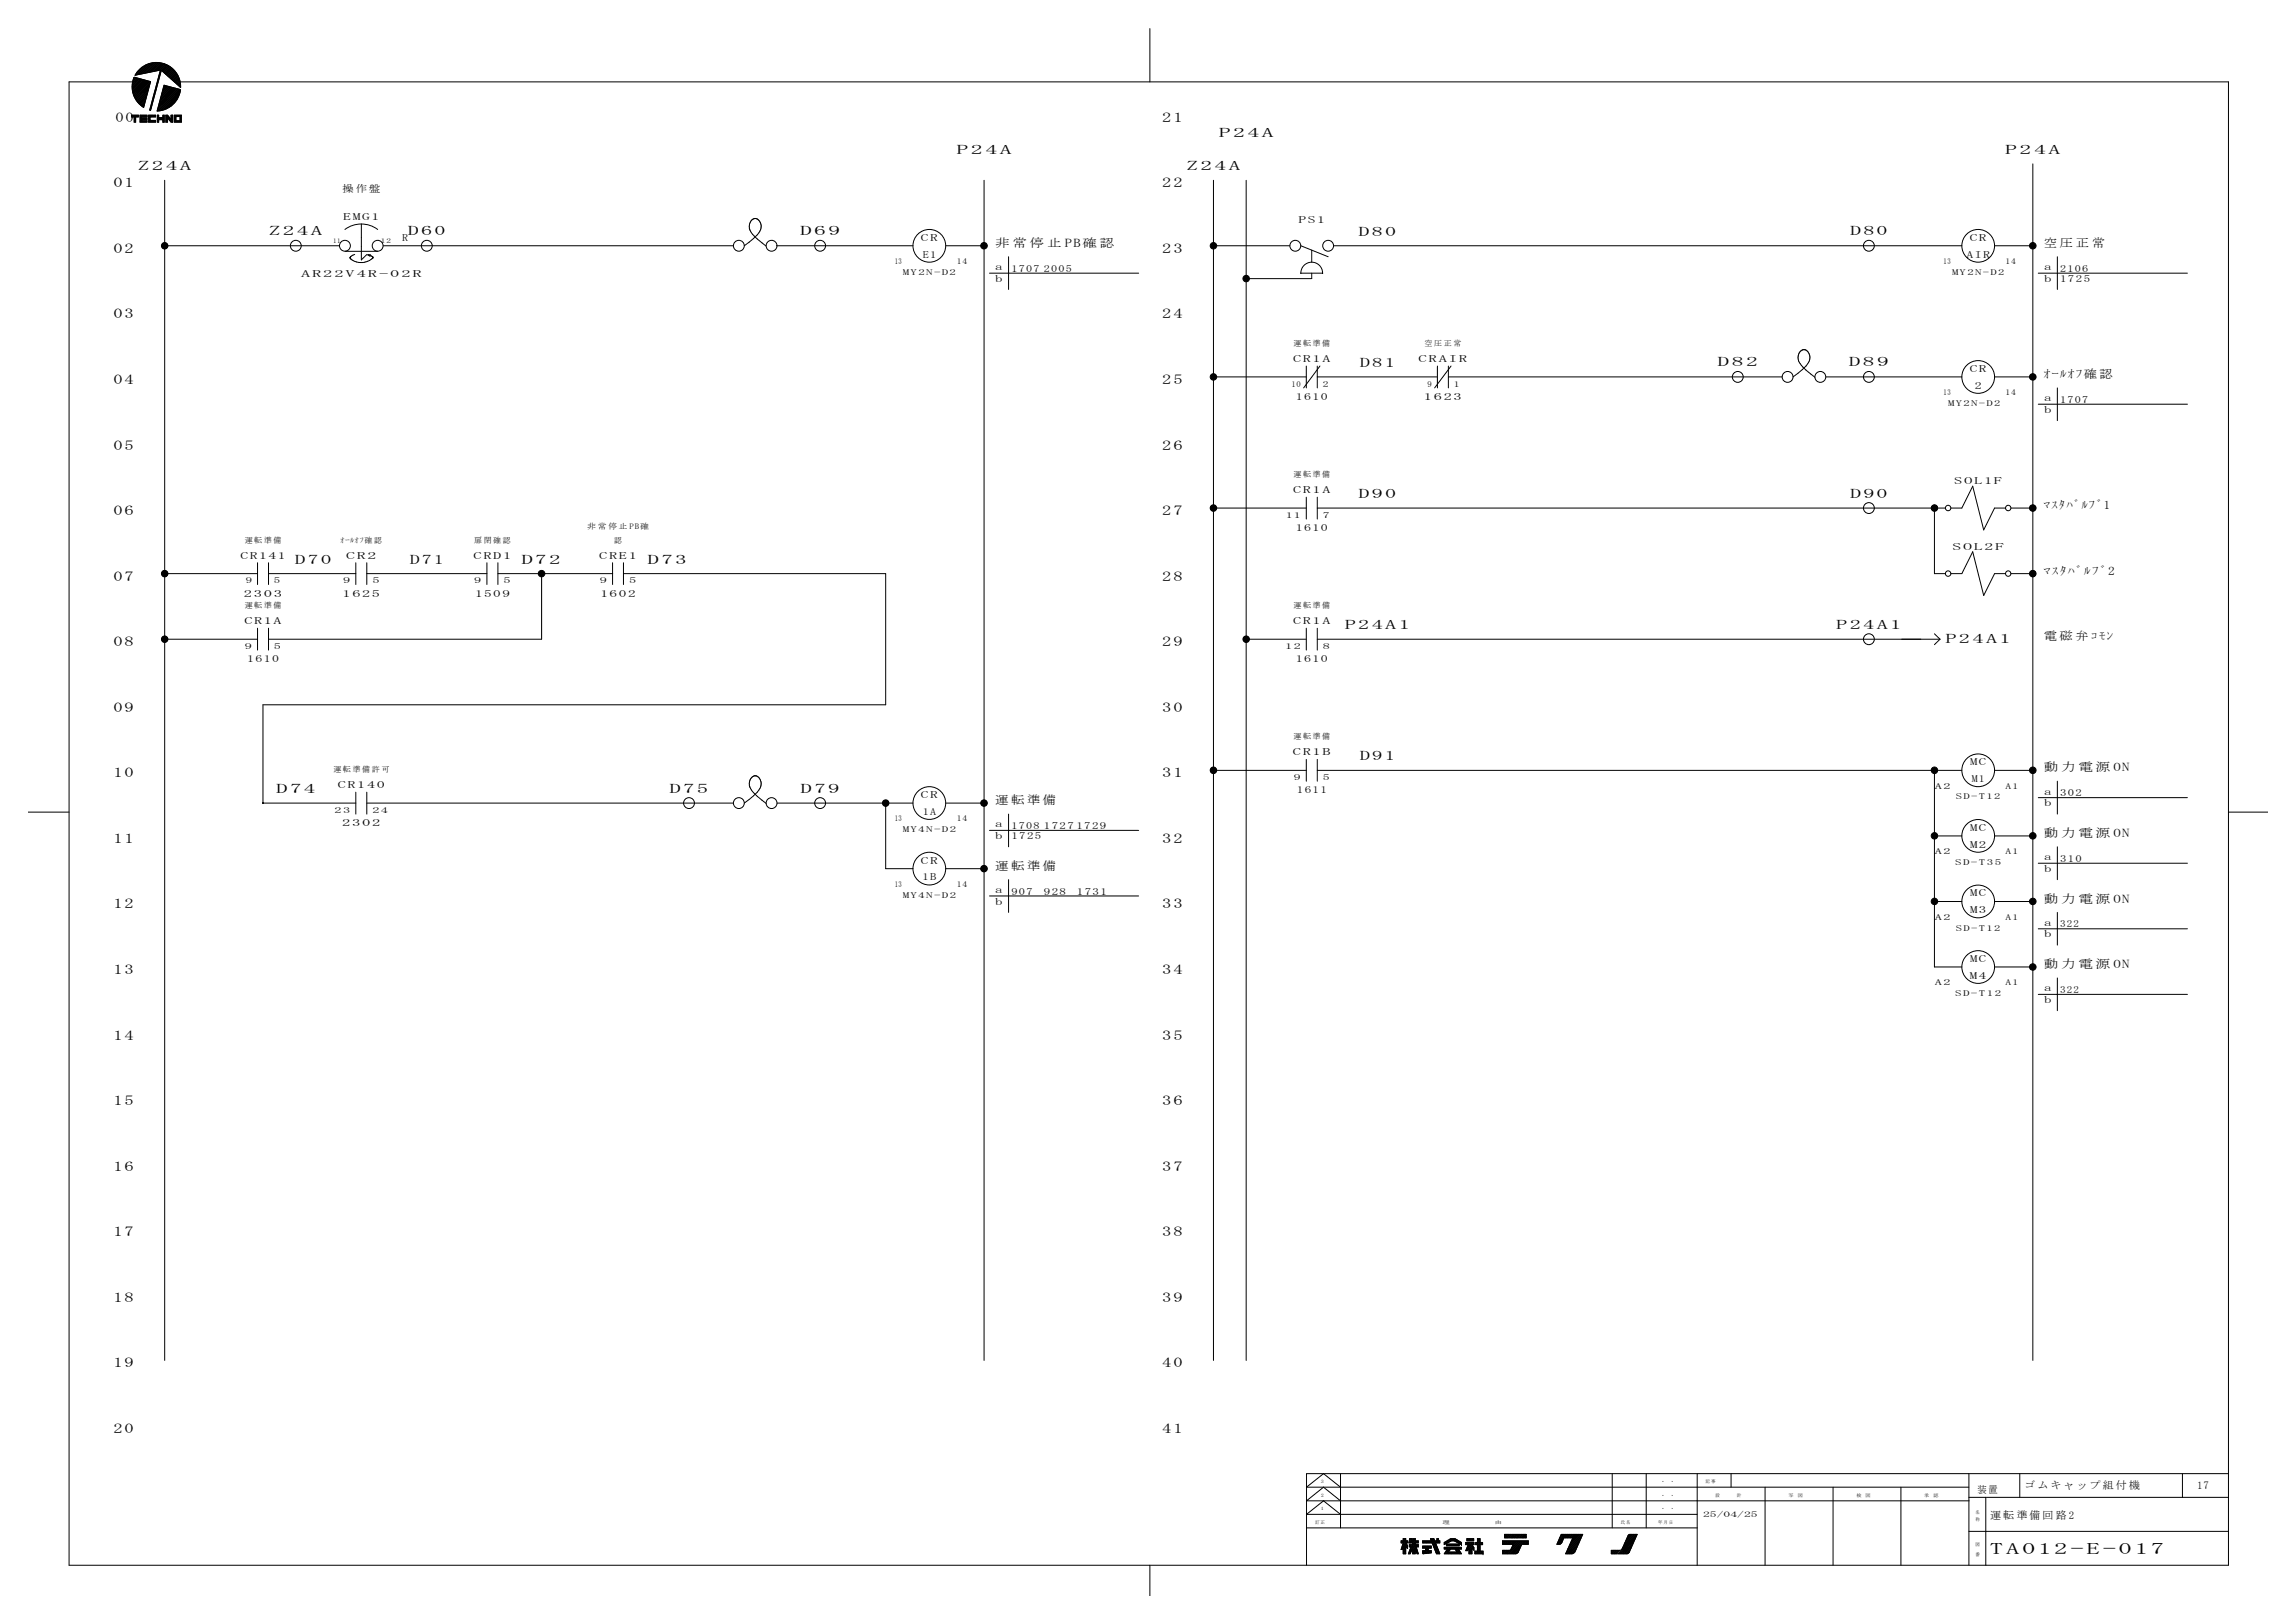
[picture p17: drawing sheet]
<svg xmlns="http://www.w3.org/2000/svg" width="420mm" height="297mm" viewBox="0 0 420 297" stroke-linecap="round" stroke-linejoin="round" font-family="sans-serif">
<defs><g id="words">
<text font-size="2.9" x="364.3" y="284.4">TA0 12 -E -0 17</text>
<g font-size="2.5">
<text x="21.2" y="22.3">00</text>
<text x="212.8" y="22.3">21</text>
<text x="20.8" y="34.3">01</text>
<text x="212.8" y="34.3">22</text>
<text x="20.8" y="46.3">02</text>
<text x="212.8" y="46.3">23</text>
<text x="20.8" y="58.3">03</text>
<text x="212.8" y="58.3">24</text>
<text x="20.8" y="70.3">04</text>
<text x="212.8" y="70.3">25</text>
<text x="20.8" y="82.3">05</text>
<text x="212.8" y="82.3">26</text>
<text x="20.8" y="94.3">06</text>
<text x="212.8" y="94.3">27</text>
<text x="20.8" y="106.3">07</text>
<text x="212.8" y="106.3">28</text>
<text x="20.8" y="118.3">08</text>
<text x="212.8" y="118.3">29</text>
<text x="20.8" y="130.3">09</text>
<text x="212.8" y="130.3">30</text>
<text x="20.8" y="142.3">10</text>
<text x="212.8" y="142.3">31</text>
<text x="20.8" y="154.3">11</text>
<text x="212.8" y="154.3">32</text>
<text x="20.8" y="166.3">12</text>
<text x="212.8" y="166.3">33</text>
<text x="20.8" y="178.3">13</text>
<text x="212.8" y="178.3">34</text>
<text x="20.8" y="190.3">14</text>
<text x="212.8" y="190.3">35</text>
<text x="20.8" y="202.3">15</text>
<text x="212.8" y="202.3">36</text>
<text x="20.8" y="214.3">16</text>
<text x="212.8" y="214.3">37</text>
<text x="20.8" y="226.3">17</text>
<text x="212.8" y="226.3">38</text>
<text x="20.8" y="238.3">18</text>
<text x="212.8" y="238.3">39</text>
<text x="20.8" y="250.3">19</text>
<text x="212.8" y="250.3">40</text>
<text x="20.8" y="262.3">20</text>
<text x="212.8" y="262.3">41</text>
</g>
<g font-size="2.4">
<text x="175.1" y="28.2">P 2 4 A</text>
<text x="223.1" y="25.1">P 2 4 A</text>
<text x="367.1" y="28.2">P 2 4 A</text>
<text x="25.2" y="31.2">Z 24 A</text>
<text x="217.2" y="31.2">Z 24 A</text>
<text x="49.2" y="43.1">Z 2 4A</text>
<text x="74.7" y="43.1">D60</text>
<text x="146.5" y="43.1">D 6 9</text>
<text x="248.7" y="43.2">D80</text>
<text x="338.7" y="43.1">D80</text>
<text x="248.9" y="67.2">D81</text>
<text x="314.5" y="67.1">D 8 2</text>
<text x="338.5" y="67.1">D 8 9</text>
<text x="248.7" y="91.1">D90</text>
<text x="338.7" y="91.1">D90</text>
<text x="54" y="103.1">D70</text>
<text x="75" y="103.1">D71</text>
<text x="95.5" y="103.1">D 7 2</text>
<text x="118.5" y="103.1">D 7 3</text>
<text x="246.2" y="115.1">P 2 4 A 1</text>
<text x="336.2" y="115.1">P 24 A 1</text>
<text x="356.2" y="117.6">P 2 4 A 1</text>
<text x="248.9" y="139.1">D91</text>
<text x="50.6" y="145.2">D 7 4</text>
<text x="122.6" y="145.1">D 7 5</text>
<text x="146.6" y="145.1">D 7 9</text>
</g>
<g font-size="2.2">
<text x="182.2" y="45.2">非 常 停 止 PB確 認</text>
<text x="374.2" y="45.2">空 圧 正 常</text>
<text x="374.2" y="69.2">ｵｰﾙｵﾌ確 認</text>
<text x="374.2" y="93.2">ﾏｽﾀﾊﾞﾙﾌﾞ1</text>
<text x="374.2" y="105.2">ﾏｽﾀﾊﾞﾙﾌﾞ2</text>
<text x="374.2" y="117.2">電 磁 弁 ｺﾓﾝ</text>
<text x="374.2" y="141.2">動 力 電 源 ON</text>
<text x="182.2" y="147.2">運 転 準 備</text>
<text x="374.2" y="153.2">動 力 電 源 ON</text>
<text x="182.2" y="159.2">運 転 準 備</text>
<text x="374.2" y="165.2">動 力 電 源 ON</text>
<text x="374.2" y="177.2">動 力 電 源 ON</text>
</g>
<g font-size="2">
<text x="370.6" y="272.5">ゴ ム キ ャ ッ プ 組 付 機</text>
<text x="402.2" y="272.5">17</text>
<text x="364.4" y="278">運 転 準 備 回 路 2</text>
</g>
<g font-size="1.8">
<text x="62.7" y="35.1">操 作 盤</text>
<text x="62.8" y="40.2">EMG1</text>
<text x="237.8" y="40.7">PS1</text>
<text x="73.6" y="44.1">R</text>
<text x="168.6" y="44">CR</text>
<text x="168.9" y="47.2">E1</text>
<text x="360" y="47.2">AIR</text>
<text x="360.6" y="44">CR</text>
<text x="55.1" y="50.7">A R 2 2 V 4 R - 0 2 R</text>
<text x="182.2" y="49.4">a</text>
<text x="182.2" y="51.6">b</text>
<text x="185.2" y="49.7">1707 2005</text>
<text x="374.2" y="49.4">a</text>
<text x="374.2" y="51.6">b</text>
<text x="377.2" y="51.6">1725</text>
<text x="377.2" y="49.7">2106</text>
<text x="236.7" y="66.2">CR1A</text>
<text x="259.7" y="66.2">CRA IR</text>
<text x="360.6" y="68.1">CR</text>
<text x="361.5" y="71.2">2</text>
<text x="237.2" y="73.2">1610</text>
<text x="260.7" y="73.2">1 623</text>
<text x="374.2" y="73.4">a</text>
<text x="374.2" y="75.6">b</text>
<text x="377.2" y="73.7">1707</text>
<text x="357.8" y="88.6">SOL1F</text>
<text x="236.7" y="90.2">CR1A</text>
<text x="237.2" y="97.2">1610</text>
<text x="357.4" y="100.6">S O L 2 F</text>
<text x="44" y="102.2">CR141</text>
<text x="63.4" y="102.2">C R 2</text>
<text x="86.7" y="102.2">CRD1</text>
<text x="109.7" y="102.2">CRE1</text>
<text x="44.6" y="109.2">2 3 0 3</text>
<text x="62.7" y="109.2">1625</text>
<text x="87" y="109.2">1509</text>
<text x="109.9" y="109.2">1602</text>
<text x="44.7" y="114.2">CR1A</text>
<text x="236.7" y="114.2">CR1A</text>
<text x="45.2" y="121.2">1610</text>
<text x="237.2" y="121.2">1610</text>
<text x="236.7" y="138.2">C R1B</text>
<text x="360.7" y="140.1">MC</text>
<text x="361" y="143.2">M1</text>
<text x="61.9" y="144.2">CR140</text>
<text x="168.6" y="146">CR</text>
<text x="168.9" y="149.2">1A</text>
<text x="237.4" y="145.2">1611</text>
<text x="374.2" y="145.4">a</text>
<text x="374.2" y="147.6">b</text>
<text x="377.2" y="145.7">302</text>
<text x="62.6" y="151.2">23 0 2</text>
<text x="182.2" y="151.4">a</text>
<text x="182.2" y="153.6">b</text>
<text x="185.2" y="153.6">1725</text>
<text x="185.2" y="151.7">1708</text>
<text x="191.1" y="151.7">1727 1729</text>
<text x="360.7" y="155.2">M2</text>
<text x="360.7" y="152.1">MC</text>
<text x="168.6" y="158.1">CR</text>
<text x="168.9" y="161.1">1B</text>
<text x="374.2" y="157.4">a</text>
<text x="374.2" y="159.6">b</text>
<text x="377.2" y="157.7">310</text>
<text x="182.2" y="163.4">a</text>
<text x="182.2" y="165.6">b</text>
<text x="185.2" y="163.7">907</text>
<text x="191.1" y="163.7">928</text>
<text x="197.2" y="163.7">1731</text>
<text x="360.7" y="167.2">M3</text>
<text x="360.7" y="164">MC</text>
<text x="374.2" y="169.4">a</text>
<text x="374.2" y="171.6">b</text>
<text x="377.2" y="169.7">322</text>
<text x="360.6" y="179.2">M4</text>
<text x="360.7" y="176">MC</text>
<text x="374.2" y="181.4">a</text>
<text x="374.2" y="183.6">b</text>
<text x="377.2" y="181.7">322</text>
<text x="362" y="273.2">装置</text>
</g>
<g font-size="1.5">
<text x="163.8" y="48.3">13</text>
<text x="165.3" y="50.3">MY2N-D2</text>
<text x="175.1" y="48.3">14</text>
<text x="355.8" y="48.3">13</text>
<text x="357.4" y="50.3">MY2N-D2</text>
<text x="367.1" y="48.3">14</text>
<text x="236.8" y="63.3">運 転 準 備</text>
<text x="260.8" y="63.3">空 圧 正 常</text>
<text x="236.4" y="70.8">10</text>
<text x="242.2" y="70.8">2</text>
<text x="261.4" y="70.8">9</text>
<text x="266.2" y="70.8">1</text>
<text x="355.8" y="72.3">13</text>
<text x="356.6" y="74.3">MY2N-D2</text>
<text x="367.1" y="72.3">14</text>
<text x="236.8" y="87.3">運 転 準 備</text>
<text x="235.4" y="94.8">11</text>
<text x="242.2" y="94.8">7</text>
<text x="44.8" y="99.3">運 転 準 備</text>
<text x="62.4" y="99.3">ｵｰﾙｵﾌ確 認</text>
<text x="86.8" y="99.3">扉 閉 確 認</text>
<text x="107.5" y="96.8">非 常 停 止 PB確</text>
<text x="112.4" y="99.3">認</text>
<text x="45" y="106.8">9</text>
<text x="50.2" y="106.8">5</text>
<text x="62.8" y="106.8">9</text>
<text x="68.2" y="106.8">5</text>
<text x="86.8" y="106.8">9</text>
<text x="92.2" y="106.8">5</text>
<text x="109.8" y="106.8">9</text>
<text x="115.2" y="106.8">5</text>
<text x="44.8" y="111.3">運 転 準 備</text>
<text x="236.8" y="111.3">運 転 準 備</text>
<text x="44.8" y="118.8">9</text>
<text x="50.2" y="118.8">5</text>
<text x="235.3" y="118.8">1 2</text>
<text x="242.2" y="118.8">8</text>
<text x="236.8" y="135.3">運 転 準 備</text>
<text x="61" y="141.3">運 転 準 備 許 可</text>
<text x="236.9" y="142.8">9</text>
<text x="242.2" y="142.8">5</text>
<text x="61.3" y="148.8">23</text>
<text x="68.2" y="148.8">24</text>
<text x="354.2" y="144.4">A 2</text>
<text x="358.1" y="146.3">SD-T12</text>
<text x="367.1" y="144.4">A1</text>
<text x="163.8" y="150.3">13</text>
<text x="165.3" y="152.3">MY4N-D2</text>
<text x="175.1" y="150.3">14</text>
<text x="354.2" y="156.3">A 2</text>
<text x="358" y="158.3">SD-T 35</text>
<text x="367.1" y="156.3">A1</text>
<text x="163.8" y="162.3">13</text>
<text x="165.3" y="164.3">MY4N-D2</text>
<text x="175.1" y="162.3">14</text>
<text x="354.2" y="168.3">A 2</text>
<text x="358.1" y="170.3">SD-T12</text>
<text x="367.1" y="168.3">A1</text>
<text x="354.2" y="180.3">A 2</text>
<text x="358" y="182.3">SD-T 12</text>
<text x="367.1" y="180.3">A1</text>
<text x="311.8" y="277.6">25/04/25</text>
</g>
<g font-size="1.2">
<text x="61" y="44.4">11</text>
<text x="69.7" y="44.4">12</text>
</g>
<g font-size=".9">
<text x="241.7" y="273.9">２</text>
<text x="241.7" y="271.5">３</text>
<text x="312.3" y="271.5">記 事</text>
<text x="314.1" y="273.9">設 　 　 　 計</text>
<text x="240.8" y="278.9">訂 正</text>
<text x="241.7" y="276.4">１</text>
<text x="264.1" y="278.9">理</text>
<text x="273.7" y="278.9">由</text>
<text x="296.7" y="278.9">氏 名</text>
<text x="303.6" y="278.9">年 月 日</text>
<text x="361.6" y="278.3">称</text>
<text x="361.6" y="277.1">名</text>
<text x="361.6" y="284.8">番</text>
<text x="361.6" y="283">図</text>
</g>
<g font-size=".8">
<text x="304" y="273.9">・</text>
<text x="304" y="271.5">・</text>
<text x="305.7" y="273.9">・</text>
<text x="305.7" y="271.5">・</text>
<text x="327.4" y="273.9">写</text>
<text x="329.1" y="273.9">図</text>
<text x="339.9" y="273.9">検</text>
<text x="341.5" y="273.9">図</text>
<text x="352.3" y="273.9">承</text>
<text x="354" y="273.9">認</text>
<text x="304" y="276.4">・</text>
<text x="305.7" y="276.4">・</text>
</g>
</g></defs>
<g fill="none" stroke="#000" stroke-width=".18">
<path d="M24.5 14.2h.2l2.9 .7-1.3 4.8a4.5 4.5 0 0 1-1.8-5.5zM24.6 14.1l-.1 .2M24.7 14.2l-.3 .3M24.8 14.2l-.4 .5M24.9 14.2l-.6 .6M25 14.2l-.7 .8h-11.7v271.5h395.4v-271.5h-374.9M25.1 14.3l-.9 .9M25.2 14.3l-1 1M25.3 14.3l-1.1 1.1M25.4 14.4l-1.2 1.2M25.5 14.4l-1.3 1.3M25.5 12.7a4.4 4.4 0 0 1 4.9-.9 4.4 4.4 0 0 1 2.7 4.2l-3.6-3.1-1.9 7.3h-.2l2-7.4-4.7 1z"/>
<path d="M25.6 14.4l-1.4 1.4M25.7 14.4l-1.5 1.6M25.8 14.5l-1.6 1.6M25.9 14.5l-1.7 1.7M26 14.5l-1.8 1.8M26 12.3l-1 1M26.1 14.5l-1.9 1.9M26.2 14.6l-2 1.9M26.3 14.6l-2 2.1M26.3 19.6h.1M26.4 19.4l-.2 .2M26.4 14.6l-2.1 2.1"/>
<path d="M26.4 12l-1.6 1.6M26.4 19.3l-.3 .3M26.5 19.1l-.4 .4M26.5 18.9l-.5 .6M26.5 14.6l-2.2 2.3M26.6 18.8l-.7 .6M26.6 18.6l-.8 .7M26.6 14.7l-2.3 2.3M26.7 18.4l-.9 .9M26.7 11.9l-1.9 1.9M26.7 18.2l-1 1M26.7 14.7l-2.3 2.4"/>
<path d="M26.7 18.1l-1.1 1.1M26.8 17.9l-1.2 1.2M26.8 14.7l-2.4 2.5M26.8 17.7l-1.3 1.3M26.9 17.5l-1.4 1.5M26.9 11.8l-1.9 1.9M26.9 17.4l-1.5 1.5M26.9 14.8l-2.5 2.5M27 17.2l-1.7 1.7M27 14.8l-2.6 2.6M27 17l-1.7 1.8M27.1 16.9l-1.9 1.8"/>
<path d="M27.1 16.7l-1.9 1.9M27.1 14.8l-2.6 2.6M27.1 11.7l-2 2M27.1 16.5l-2 2.1M27.2 16.3l-2.2 2.2M27.2 14.8l-2.7 2.7M27.2 16.2l-2.2 2.2M27.3 16l-2.4 2.4M27.3 14.9l-2.8 2.7M27.3 11.6l-2 2.1M27.3 15.8l-2.4 2.5M27.4 15.7l-2.6 2.5"/>
<path d="M27.4 14.9l-2.8 2.8M27.4 15.5l-2.6 2.6M27.5 15.3l-2.7 2.7M27.5 11.6l-2.1 2M27.5 14.9l-2.9 2.9M27.5 15.2l-2.8 2.7M27.6 15l-2.9 2.9M27.6 20l-.2 .2M27.7 11.5l-2.1 2.1M27.7 19.8l-.3 .3M27.7 19.6l-.2 .3M27.8 19.5l-.3 .2"/>
<path d="M27.8 11.5l-2.1 2.1M27.8 19.3l-.2 .3M27.9 19.1l-.3 .3M27.9 18.9l-.2 .3M27.9 18.8l-.2 .2M27.9 11.5l-2 2M28 18.6l-.3 .3M28.1 18.4l-.3 .3M28.1 18.2l-.3 .3M28.1 11.5l-2 2M28.1 18.1l-.2 .3M28.2 17.9l-.3 .3"/>
<path d="M28.2 17.7l-.2 .3M28.2 11.5l-2 2M28.3 17.6l-.3 .2M28.3 17.4l-.2 .3M28.4 17.2l-.3 .3M28.4 11.4l-2 2M28.4 17l-.2 .3M28.5 16.9l-.3 .2M28.5 11.4l-2 2M28.5 16.7l-.3 .3M28.6 16.5l-.3 .3M28.6 16.4l-.3 .2"/>
<path d="M28.6 16.2l-.2 .3M28.6 11.4l-1.9 2M28.7 16l-.3 .3M28.8 15.9l-.3 .2M28.8 11.4l-2 1.9M28.8 15.7l-.3 .2M28.8 15.5l-.2 .3M28.9 15.3l-.3 .3M28.9 11.4l-1.9 1.9M28.9 15.2l-.3 .2M29 15l-.3 .3M29 11.5l-1.8 1.8"/>
<path d="M29 14.8l-.2 .3M29.1 14.6l-.3 .3M29.1 14.5l-.3 .2M29.1 11.5l-1.8 1.8M29.2 14.3l-.3 .3M29.2 14.1l-.3 .3M29.2 11.5l-1.7 1.7M29.2 14l-.2 .2M29.3 13.8l-.3 .3M29.3 13.6l-.2 .3M29.3 11.5l-1.7 1.7M29.4 13.4l-.3 .3"/>
<path d="M29.4 13.3l-.2 .2M29.4 11.5l-1.6 1.6M29.5 13.1l-.3 .3M29.6 11.5l-1.7 1.6M29.6 11.6l-1.5 1.5M29.7 11.6l-1.4 1.5M29.9 11.6l-1.5 1.4M29.9 11.6l-1.3 1.4M30 11.7l-1.2 1.3M30.1 15.6l-.1 .1M30.1 11.7l-1.2 1.2M30.2 15.6l-.3 .3"/>
<path d="M30.2 11.7l-1.1 1.2M30.3 15.7l-.4 .4M30.3 11.8l-1.1 1.1M30.4 15.7l-.5 .5M30.4 11.8l-1.1 1M30.5 15.7l-.7 .7M30.5 11.8l-1.2 1.2M30.6 11.9l-1.3 1.3M30.6 15.7l-.8 .9M30.7 11.9l-1.1 1.1M30.7 15.8l-1 .9M30.7 12l-1 1"/>
<path d="M30.8 15.8l-1.1 1.1M30.8 12l-1.1 1.1M30.9 15.8l-1.3 1.3M30.9 12l-1.1 1.1M31 12.1l-1.1 1.1M31 15.9l-1.4 1.4M31.1 12.1l-1.1 1.2M31.1 15.9l-1.6 1.5M31.1 12.2l-1.1 1.1M31.2 15.9l-1.7 1.7M31.2 12.3l-1.1 1.1M31.3 12.3l-1.1 1.1"/>
<path d="M31.3 15.9l-1.9 1.9M31.4 12.4l-1.2 1.1M31.4 16l-2 1.9M31.4 12.4l-1.1 1.1M31.5 16l-2.2 2.1M31.5 12.5l-1.1 1.1M31.6 12.5l-1.2 1.2M31.6 16l-2.3 2.3M31.6 12.6l-1.1 1.1M31.7 16l-2.4 2.5M31.7 12.7l-1.1 1.1M31.8 12.7l-1.2 1.1"/>
<path d="M31.8 16.1l-2.6 2.5M31.8 12.8l-1.1 1.1M31.9 16.1l-2.7 2.7M31.9 12.8l-1.1 1.2M31.9 12.9l-1.1 1.1M32 13l-1.1 1.1M32 16.1l-2.9 2.9M32.1 13l-1.1 1.1M32.1 16.1l-3 3.1M32.1 13.1l-1.1 1.1M32.2 13.2l-1.1 1M32.2 16.2l-3.2 3.1"/>
<path d="M32.2 18.6l-.9 .8M32.2 13.3l-1 1M32.3 16.2l-3.3 3.3M32.3 13.3l-1.1 1.1M32.3 13.4l-1 1M32.4 16.2l-3.5 3.5M32.4 13.5l-1 1M32.5 18.2l-1.6 1.5M32.5 13.6l-1 1M32.5 16.3l-3.6 3.5M32.5 13.7l-.9 1M32.6 13.8l-1 .9"/>
<path d="M32.6 16.3l-3.8 3.7M32.6 17.9l-1.9 1.9M32.6 13.9l-.9 .9M32.6 13.9l-.8 .9M32.7 16.3l-3.9 3.9M32.7 14l-.9 .9M32.7 17.7l-2.3 2.3M32.7 14.1l-.8 .9M32.8 14.2l-.8 .8M32.8 16.3l-4 4a4.2 4.2 0 0 0 4.2-3.9M32.8 17.4l-2.6 2.6M32.8 14.3l-.8 .8"/>
<path d="M32.8 14.4l-.7 .7M32.9 17.3l-2.9 2.8M32.9 14.5l-.7 .7M32.9 16.4l-4 3.9M32.9 14.6l-.7 .7M32.9 17.1l-3.1 3.1M32.9 14.7l-.6 .6M32.9 16.4l-2.9-.8-1.2 4.7M32.9 14.8l-.5 .6M33 16.9l-3.3 3.3M33 14.9l-.6 .5M33 16.4l-3.9 3.9"/>
<path d="M33 16.7l-3.5 3.5M33 15.1l-.4 .5M33 15l-.5 .5M33 15.2l-.4 .4M33 16.6l-3.7 3.7M33 16.4l-3.8 3.9M33.1 15.3l-.4 .4M33.1 15.4l-.3 .3M33.1 15.9l-.1 .1M33.1 15.7l-.2 .2M33.1 15.5l-.3 .3M33.1 15.8l-.1 .1"/>
<path d="M210.5 5.2v9.8M24.2 21.1l-.1 .1M24.3 21.1l-.2 .3M24.5 21.1l-.4 .3M24.6 21.1l-.3 .3M24.7 21.1l-.3 .3M24.8 22.2l-.1 .2M24.8 22.1l-.2 .3M24.8 22l-.2 .2M24.8 21.8l-.2 .3M24.8 21.7l-.2 .3M24.8 21.6l-.2 .2"/>
<path d="M24.8 21.5l-.2 .2M24.8 21.1l-.3 .3M25 21.1l-.4 .4M25.1 21.1l-.5 .5M25.2 21.1l-.3 .3M25.3 21.1v.3h-.5v1h-.2M25.3 21.1h-1.2v.3h.5v1M25.3 21.3v.1M25.3 21.2l-.2 .2M25.3 21.1l-.3 .3M25.6 22.4h1.3M25.6 21.1v1.3"/>
<path d="M25.6 21.1h1.3M25.7 21.1h-.1M25.8 21.1l-.2 .1M25.9 21.1l-.3 .3M26 21.6h.9v.3h-.9v.2h.9M26 22l-.4 .4M26 21.9l-.4 .3M26 21.5l-.4 .3M26 21.4l-.4 .3M26 22.1l-.2 .3M26 21.1l-.4 .4M26 21.6l-.4 .4"/>
<path d="M26.2 22.1l-.3 .3M26.2 21.1l-.6 .5M26.2 21.6l-.6 .5M26.3 21.1l-.3 .3M26.3 22.1l-.3 .3M26.3 21.6l-.3 .3M26.4 22.1l-.3 .3M26.4 21.1l-.3 .3M26.4 21.6l-.3 .3M26.5 22.1l-.2 .3M26.5 21.1l-.2 .3M26.6 21.6l-.3 .3"/>
<path d="M26.7 22.1l-.3 .3M26.7 21.6l-.3 .3M26.7 21.1l-.3 .3M26.8 22.1l-.3 .3M26.8 21.1l-.3 .3M26.8 21.6l-.3 .3M26.9 22.3v.1M26.9 22.2l-.1 .2M26.9 22.1l-.2 .3M26.9 21.1v.3M26.9 22.1v.3M26.9 21.7l-.1 .2"/>
<path d="M26.9 21.3v.1M26.9 21.2l-.1 .2M26.9 21.1l-.3 .3M26.9 21.4h-.9v.2M26.9 21.8v.1M26.9 21.6l-.3 .3M27.2 21.1h1.3M27.2 21.1v1.3M27.2 21.1h.1M27.4 21.1l-.2 .1M27.5 22l-.3 .2M27.5 21.8l-.3 .3"/>
<path d="M27.5 21.7l-.3 .3M27.5 21.6l-.3 .2M27.5 21.5l-.3 .2M27.5 21.1l-.3 .3M27.5 22l-.3 .4M27.6 20.1l-.1 .1M27.6 21.1l-.4 .4M27.7 22l-.4 .4M27.7 21.1l-.5 .5M27.8 22l-.3 .4M27.9 21.1l-.4 .3M27.9 22l-.3 .4"/>
<path d="M28 21.1l-.3 .3M28 22l-.3 .4M28.1 21.1l-.3 .3M28.2 22l-.4 .4M28.2 21.1l-.3 .3M28.3 22l-.3 .4M28.4 21.1l-.4 .3M28.4 22l-.3 .4M28.5 21.1v.3h-1v.6h1v.4h-1.3M28.5 22.2l-.1 .2M28.5 22.1l-.3 .3M28.5 21.3l-.1 .1"/>
<path d="M28.5 21.2l-.2 .2M28.5 21.1l-.3 .3M28.8 22.4h.3v-.5h.7v.5M28.8 21.1h.3M28.8 21.1v1.3M28.8 21.1h.1M28.9 21.1l-.1 .1M29.1 22.2l-.2 .2M29.1 22.1l-.3 .3M29.1 22l-.3 .2M29.1 21.1v.4h.7v-.4h.3M29.1 21.5l-.3 .2"/>
<path d="M29.1 21.4l-.3 .2M29.1 21.2l-.3 .3M29.1 21.1l-.3 .3M29.1 21.5l-.3 .3M29.2 21.5l-.4 .5M29.4 21.5l-.6 .6M29.5 21.5l-.4 .4M29.6 21.5l-.4 .4M29.7 21.5l-.3 .4M29.8 22.4h.3M29.9 21.1l-.1 .1M30.1 21.1v1.3"/>
<path d="M30.1 22.3l-.1 .1M30.1 21.2l-.3 .3M30.1 22.2l-.2 .2M30.1 21.1l-.3 .2M30.1 22.1l-.3 .3M30.1 22l-.3 .2M30.1 21.8l-.3 .3M30.1 21.7l-.3 .3M30.1 21.6l-.4 .3M30.1 21.5l-.5 .4M30.1 21.3l-.6 .6M30.2 33v216"/>
<path d="M30.4 22.4h.3v-.8l.6 .8h.3M30.4 21.1v1.3M30.4 21.1h.3l.6 .8v-.8h.3M30.4 21.1h.1M30.5 21.1l-.1 .1M30.6 21.1l-.2 .3M30.7 22.3l-.1 .1M30.7 22.2l-.2 .2M30.7 22l-.3 .4M30.7 21.9l-.3 .3M30.7 21.8l-.3 .3M30.7 21.7l-.3 .3"/>
<path d="M30.7 21.1l-.3 .4M30.8 21.2l-.4 .4M30.8 21.3l-.4 .4M30.9 21.3l-.5 .5M30.9 21.4l-.2 .2M31 21.5l-.2 .2M31.1 21.5l-.3 .3M31.1 21.6l-.2 .2M31.2 21.7l-.2 .2M31.2 21.8l-.2 .2M31.3 21.8l-.2 .2M31.4 21.1h-.1"/>
<path d="M31.5 21.1l-.2 .2M31.6 21.1v1.3M31.6 22.3v.1M31.6 21.3l-.3 .4M31.6 22.2l-.1 .2M31.6 21.2l-.3 .3M31.6 22.1l-.2 .3M31.6 21.1l-.3 .3M31.6 22l-.3 .3M31.6 21.8l-.4 .4M31.6 21.5l-.3 .3M31.6 21.7l-.4 .5"/>
<path d="M31.6 21.6l-.5 .5M31.9 21.1h1.3M31.9 21.1v1.3M32 21.1h-.1M32.1 21.1l-.2 .1M32.2 22.1l-.3 .3M32.2 22.1h.8M32.2 22l-.3 .2M32.2 21.8l-.3 .3M32.2 21.7l-.3 .3M32.2 21.6l-.3 .2M32.2 21.5l-.3 .2"/>
<path d="M32.2 21.4l-.3 .2M32.2 21.3h.8M32.2 21.3v.8M32.2 21.1l-.3 .3M32.3 22.1l-.2 .3M32.3 21.1l-.4 .4M32.5 22.1l-.3 .3M32.5 21.1l-.3 .2M32.6 22.1l-.3 .3M32.6 21.1l-.3 .2M32.7 22.1l-.3 .3M32.7 21.1l-.2 .2"/>
<path d="M32.8 22.1l-.2 .3M32.8 21.1l-.2 .2M32.9 22.1l-.2 .3M33 21.3v.8M33 21.1l-.3 .2M33.1 21.1l-.3 .2M33.2 21.1v1.3h-1.3M33.2 22.2l-.1 .2M33.2 22.1l-.3 .3M33.2 22l-.4 .4M33.2 21.8l-.2 .3M33.2 21.7l-.2 .3"/>
<path d="M33.2 21.6l-.2 .2M33.2 21.5l-.2 .2M33.2 21.3l-.2 .3M33.2 21.2l-.2 .3M33.2 21.1l-.2 .2M180.2 33v216M222.2 33v216M228.1 33v216M372.2 30v219M30 44.8h.3v.3h-.3zM30.1 44.9h.1v.2h-.1zM30.2 45h32"/>
<path d="M63.1 42a5 5 0 0 1 6 0M63.2 46h5.9M64.1 47.1v.2M64.2 47l-.1 .1M64.9 46.6l-.8 .5M66.2 41v6.6M67.2 46.6l-1 1M67.3 46.6l1 .4M67.3 46.6h.5M67.3 46.6l.5 .3M68.2 47v.2M68.2 47.2a2.9 2.9 0 0 1-4.1 0"/>
<path d="M68.3 47.1h.1M68.3 47.2h-.1M70.2 45h64.1M136.3 45l.8-.7a5.8 5.8 0 0 0 2.2-2.3 1.3 1.3 0 0 0-.1-1.4 1.3 1.3 0 0 0-1.3-.5 1.9 1.9 0 0 0 .2 3.1l2.2 1.8M137.3 42h.1M142.1 45h25M173.2 45h7M181.2 50h27.3M184.6 47v6M222.2 45h13.9M238.2 45l5 2M240.1 50v1h-12"/>
<path d="M240.1 45.8v2.2M242.1 50a1.99 1.99 0 0 0-2-2 1.99 1.99 0 0 0-1.9 2h4M244.1 45h115.1M365.2 45h7M373.2 50h27.3M376.6 47v6M222.2 69h17M239.2 67v4M241.2 69h22M241.2 67v4M241.6 67l-2.9 4M263.2 67v4"/>
<path d="M265.2 69h61.1M265.2 67v4M265.7 67l-3.1 4M328.3 69a10.2 10.2 0 0 0 2.8-2.7 1.44 1.44 0 0 0-1-2.3 1.72 1.72 0 0 0-.3 2.9l.9 .9 1.6 1.2M334.3 69h24.9M365.2 69h7M372 68.8h.3v.3h-.3zM372.1 68.9h.1v.2h-.1zM373.2 74h27.3M376.6 71v6M222.1 92.9h.1v.1h-.1zM222.2 93h17"/>
<path d="M239.2 91v4M241.2 93h115M241.2 91v4M354.1 92.9h.1v.1h-.1zM354.1 93v12h2.1M357.2 93h2l2-4 2 8 2-4h2M368.2 93h4M372 92.9h.3v.2h-.3zM372.1 92.9h.1v.1h-.1zM30 104.9h.3v.2h-.3zM30.1 116.9h.1v.1h-.1zM30.1 104.9h.1v.1h-.1z"/>
<path d="M30.2 105h16.9M30.2 117h16.9M47.1 103v4M47.1 115v4M49.2 105h15.9M49.2 103v4M49.2 115v4M65.1 103v4M67.2 105h21.9M67.2 103v4M89.1 103v4M91.2 105h21"/>
<path d="M91.2 103v4M99.2 105v12h-50M112.2 103v4M114.1 105h48v24h-114v18h17M114.1 103v4M228.1 116.9h.1v.1h-.1zM228.1 117h11.1M239.2 115v4M241.2 117h114M241.2 115v4M354.1 116l1.1 1M355.2 117l-1.1 1"/>
<path d="M357.2 105h2l2-4 2 8 2-4h2M368.2 105h4M372 104.9h.3v.2h-.3zM372.1 104.9h.1v.1h-.1zM239.2 139v4M241.2 139v4M5.1 148.6h7.5M48.1 146.9h.1v.1h-.1zM65.1 145v4M67.2 147h67.1M67.2 145v4M136.3 147a7 7 0 0 0 2.9-2.9 1.42 1.42 0 0 0-1.1-2.1 1.72 1.72 0 0 0-.3 2.9l2.5 2.1"/>
<path d="M137.3 144h.1M142.3 147h24.8M162.1 146.9h.1v.1h-.1zM162.1 147v12h5M173.2 147h7M173.2 159h7M180 146.8h.3v.3h-.3zM180 158.8h.3v.3h-.3zM180.1 146.9h.1v.1h-.1zM180.1 158.9h.1v.1h-.1zM181.2 152h27.3M184.6 149v6"/>
<path d="M222 140.8h.3v.3h-.3zM222.1 140.9h.1v.1h-.1zM222.2 141h17M241.2 141h118M354.1 141v36h5.1M354.1 153h5.1M365.2 141h7M365.2 153h7M373.2 146h27.3M373.2 158h27.3M376.6 143v6M376.6 155v6"/>
<path d="M408 148.6h7.2M181.2 164h27.3M184.6 161v6M354.1 165h5.1M365.2 177h7M365.2 165h7M373.2 170h27.3M376.6 167v6M376.6 179v6M373.2 182h27.3M239.2 279.6h71.5M245.4 269.7v9.9"/>
<path d="M245.4 277.2l-3.1-2.5-3.1 2.5h71.5M245.4 274.7l-3.1-2.5-3.1 2.5h121.3M245.4 272.2l-3.1-2.5-3.1 2.5h121.3M295.2 269.7v9.9M301.4 269.7v9.9M310.7 269.7v16.8M316.9 269.7v2.5M323.1 272.2v14.3M335.6 272.2v14.3M348 272.2v14.3M360.5 269.7v16.8M360.5 274h47.5"/>
<path d="M363.5 274v12.5M369.8 269.7v4.3M399.6 269.7v4.3M408 269.7h-168.8v16.8M210.5 286.5v5.5M256.6 282l-.1 .1M256.7 282l-.2 .2M256.8 283.4l-.2 .2M256.8 282l-.3 .3M257 281.6l-.1 .1M257.1 281.6l-.2 .2M257.2 281.6l-.3 .3"/>
<path d="M257.4 281.6v.4h.3v.4h-.3l.3 .5v.5M257.4 284.2l-.2 .2M257.4 284.1l-.3 .3M257.4 284l-.4 .4M257.4 283.8l-.5 .5M257.4 283.7l-.5 .5M257.4 283.6l-.5 .5M257.4 283.5l-.5 .4M257.4 283.3l-.5 .5M257.4 283.2l-.5 .5M257.4 281.6h-.5v.4h-.4v.4h.4l-.4 1.2M257.4 283.1l-.5 .5"/>
<path d="M257.4 281.9l-.5 .5M257.4 281.8l-.6 .6M257.4 281.7l-.7 .7M257.4 281.6l-.9 .8M257.4 282.4l-.8 .8M257.4 282.5l-.8 .9M257.5 282l-.7 .6M257.5 282.6l-1 1M257.5 282.7l-.6 .6M257.6 282l-.8 .8M257.6 282.7l-.7 .7M257.7 282.8l-.3 .3"/>
<path d="M257.7 283.4h.1M257.7 283.4l-.3-.4v1.4h-.5v-1.2l-.2 .4h-.2M257.7 283.3h-.1M257.7 283.1l-.1 .2M257.7 283l-.2 .2M257.7 282.9l-.2 .2M257.7 282.3l-.2 .1M257.7 282.1l-.3 .3M257.7 282l-1 1M257.8 284.4h.4M258 283.1h.3l-.5 1.3M258 282.7v.4"/>
<path d="M258 282.7h.1M258.1 281.6v.1M258.1 282.7l-.1 .2M258.2 284.4l.4-.9v.9M258.2 284.3l-.1 .1M258.2 281.6l-.2 .2M258.3 282.7l-.3 .3M258.3 284l-.3 .4M258.4 281.6l-.4 .4M258.4 282.7l-.4 .4M258.4 281.9l-.4 .5M258.4 281.8l-.5 .5"/>
<path d="M258.5 281.6l-.5 .5M258.5 281.6h-.4l-.2 .8h.7v.3h-.6M258.5 281.6l-.1 .4h.2M258.5 282l-.4 .4M258.5 283.7l-.6 .7M258.5 282.7l-.4 .4M258.6 282l-.4 .4M258.6 284.4h.5v-.8l.3 .8h.3M258.8 281.6l-.2 .1M258.9 281.6l-.3 .3M259 281.6l-.4 .4M259.1 281.6h-.5v.4"/>
<path d="M259.1 284.3l-.1 .1M259.1 282.5l-.9 .9M259.1 284.1l-.2 .3M259.1 284l-.3 .4M259.1 283.9l-.5 .5M259.1 283.8l-.5 .4M259.1 281.6v.4M259.1 282h.6v.4h-.6v.3h.6M259.1 282.6l-1 1M259.1 282l-.5 .5M259.1 281.9l-.5 .5M259.1 281.7l-.6 .7"/>
<path d="M259.1 281.6l-.8 .8M259.2 282.7l-1.1 1.1M259.2 282l-.6 .6M259.3 282.7l-1.3 1.3M259.3 283.2l-.7 .7M259.3 283.3l-.7 .7M259.3 283.4l-.7 .7M259.4 282l-1.1 1.1M259.4 283.5l-.2 .2M259.4 283.6l-.2 .2M259.4 282.7l-1.5 1.5M259.4 283.7l-.2 .2"/>
<path d="M259.5 283.8l-.2 .2M259.5 282l-1.2 1.2M259.5 283.9l-.2 .2M259.5 284l-.2 .2M259.5 282.7l-.9 .9M259.6 284.1l-.2 .1M259.6 284.1l-.2 .2M259.6 284.2l-.1 .2M259.6 282l-.4 .4M259.7 284.3l-.1 .1M259.7 282.8l-.3 .3M259.7 282.7l-1.1 1"/>
<path d="M259.7 283.1h-.1M259.7 283.1h-.4l.4 1.3M259.7 283l-.2 .1M259.7 282.7v.4M259.7 282.3l-.1 .1M259.7 282.2l-.2 .2M259.7 282.1l-.4 .3M260.5 282h-.1M260.6 283.8l-.2 .1M260.6 283l-.2 .1M260.6 282l-.2 .2M260.7 283.8l-.3 .3"/>
<path d="M260.7 283l-.3 .2M260.8 282l-.4 .3M260.8 283l-.4 .3M260.8 283.8l-.4 .4M260.9 282l-.4 .4M261 283.8l-.5 .5M261 283l-.4 .3M261 283.8h-.6l.1 .6M261 283.8v-.5h-.6v-.3h1.6v.3h-.5v.5M261 282l-.4 .4M261.1 283l-.4 .3M261.1 282l-.4 .4"/>
<path d="M261.2 283l-.4 .3M261.2 282l-.3 .4M261.3 283l-.4 .3M261.4 282l-.4 .4M261.4 283l-.4 .4M261.5 283.8h.5v.4l-1.5 .2M261.5 283.8l-.5 .5M261.5 283.7l-.7 .6M261.5 283.5l-.8 .9M261.5 283.4l-1 1M261.5 282l-.4 .4M261.6 283l-.6 .5"/>
<path d="M261.6 283.8l-.5 .5M261.6 282l-.4 .4M261.7 283l-.7 .6M261.7 283.8l-.5 .5M261.8 282l-.4 .4M261.8 283l-.8 .8M261.8 283.8l-.4 .5M261.9 281.6h.6l.1 .4M261.9 282l-.4 .4M261.9 281.6l.1 .4M261.9 281.6h.1M261.9 283.8l-.4 .5"/>
<path d="M261.9 283l-.4 .3M262 282l-.4 .4M262 282h-1.6v.4h1.8l.8 2h.6l-.8-2h.8v-.4h-.2v-.4h-.4v.4M262 284.1l-.1 .1M262 284l-.2 .2M262 283.9l-.3 .3M262 283.2l-.1 .1M262 283.1l-.2 .2M262 283l-.3 .3M262 281.6l-.1 .1M262.2 281.6l-.3 .2M262.3 281.6l-.3 .3"/>
<path d="M262.4 281.6l-.4 .4M262.5 281.6l-.8 .8M262.5 281.7l-.6 .7M262.6 281.8l-.6 .6M262.6 281.9l-.5 .5M262.6 282l-.4 .4M262.6 282h.4M262.8 282l-.6 .5M262.8 282.4l-.4 .5M262.9 282.5l-.5 .5M262.9 282l-.6 .6M262.9 282.6l-.4 .5"/>
<path d="M262.9 282.7l-.4 .4M263 282.8l-.5 .4M263 282.9l-.4 .4M263 282l-.7 .7M263 283l-.4 .4M263.1 283.1l-.5 .4M263.1 283.1l-.4 .5M263.2 283.2l-.5 .5M263.2 281.6l-.2 .1M263.2 283.3l-.4 .5M263.2 283.4l-.4 .5M263.3 283.5l-.5 .5"/>
<path d="M263.3 281.6l-.3 .2M263.3 283.6l-.5 .5M263.3 283.7l-.4 .4M263.4 283.8l-.5 .4M263.4 281.9l-.5 .5M263.4 281.6l-.4 .4M263.4 281.8l-1.1 1M263.4 282l-.4 .4M263.4 283.9l-.4 .4M263.5 284l-.5 .4M263.5 284.1l-.3 .3M263.5 284.1l-.2 .3"/>
<path d="M263.5 282l-.4 .4M263.6 284.2l-.2 .2M263.6 284.3l-.1 .1M263.6 282.3l-.1 .1M263.6 282.2l-.2 .2M263.6 282l-.4 .4M264.4 283.2h3.2v.3h-.6l.6 .9h-3.2l.6-.9h-.6zM264.4 283.2h.1M264.5 282.3h-.1M264.6 283.2l-.2 .1M264.7 283.2l-.3 .3M264.8 283.2l-.3 .3"/>
<path d="M264.8 282.1l-.4 .4M264.9 282.6l-.1 .1M264.9 283.2l-.3 .3M265 282.6l-.2 .2M265.1 283.2l-.4 .3M265.1 282.6l-.3 .3M265.1 281.9l-.7 .7M265.2 284.1l-.3 .3M265.2 283.2l-.3 .3M265.2 282.6l-.3 .3M265.3 283.2l-.3 .3M265.3 284.1l-.3 .3"/>
<path d="M265.4 282.6l-.3 .3M265.4 283.7l-.6 .7M265.4 284.1l-.3 .3M265.4 281.7l-1 1M265.4 283.2l-.7 .7M265.5 282.6l-.3 .3M265.6 284.1l-.4 .3M265.6 283.2l-1.2 1.1M265.6 282.6l-.3 .3M265.7 281.6l-1 .9M265.7 284.1l-.3 .3M265.7 283.2l-1.2 1.2"/>
<path d="M265.8 282.6l-.4 .3M265.8 281.6l-.8 .8M265.8 284.1l-.3 .3M265.8 283.2l-1.2 1.2M265.9 282.6l-.3 .3M265.9 281.6l-.7 .7M265.9 284.1l-.3 .3M265.9 283.2l-.3 .3M266 282.6l-.3 .3M266 281.6l-.5 .5M266.1 284.1l-.3 .3M266.1 283.2l-.4 .3"/>
<path d="M266.1 282.6l-.3 .3M266.2 281.6l-.4 .4M266.2 284.1l-.3 .3M266.2 283.2l-.3 .3M266.2 282l1.4 .7M266.2 282.6l-.3 .3M266.3 281.6l-.4 .4M266.3 283.2l-.3 .3M266.3 284.1l-.3 .3M266.4 281.6l1.2 .7v.4M266.4 281.6h-.8l-1.2 .7v.4l1.3-.7h.5M266.4 283.5h-.8l-.4 .6"/>
<path d="M266.4 283.5l.4 .6h-1.6M266.4 282.6l-.3 .3M266.4 281.6l-.4 .4M266.4 283.2l-.3 .3M266.5 284.1l-.4 .3M266.5 281.7l-.4 .3M266.5 282.6l-.3 .3M266.5 281.7l-.3 .3M266.6 283.2l-.4 .3M266.6 284.1l-.3 .3M266.6 281.8l-.3 .3M266.6 282.6l-.3 .3"/>
<path d="M266.7 283.2l-.3 .3M266.7 281.8l-.3 .3M266.8 282.6l-.4 .3M266.8 281.9l-.3 .2M266.8 283.2l-.4 .4M266.9 281.9l-.3 .3M266.9 282.6l-.3 .3M266.9 283.2l-.4 .4M267 282.6l-.3 .3M267 282l-.3 .3M267 283.6l-.3 .4M267.1 283.2l-.6 .5"/>
<path d="M267.1 282l-.3 .3M267.1 283.7l-.7 .7M267.1 282.6l-.3 .3M267.2 282.8l-.1 .1M267.2 283.7l-.7 .7M267.2 282.6v.3h-2.4M267.2 282.6h-2.4v.3M267.2 282.7l-.3 .2M267.2 282.1l-.3 .3M267.2 283.2l-.6 .6M267.2 283.8l-.6 .6M267.2 283.9l-.4 .5"/>
<path d="M267.3 282.1l-.3 .3M267.3 284l-.4 .4M267.3 283.2l-.7 .7M267.3 284l-.3 .4M267.3 282.2l-.2 .2M267.4 284.1l-.2 .3M267.4 282.2l-.2 .3M267.5 284.2l-.2 .2M267.5 283.2l-.4 .3M267.5 284.3l-.1 .1M267.5 282.3l-.3 .2M267.5 284.3v.1"/>
<path d="M267.6 282.7h.1M267.6 283.2l-.3 .3M267.6 283.3l-.2 .2M267.6 283.4l-.1 .1M267.6 282.6l-.1 .1M267.6 282.5l-.2 .1M267.6 282.3l-.3 .3M268.3 283.8h.4l.2-.3v.9M268.3 282.3h1.5v.4M268.3 282.7h.5l-.5 1.1M268.3 282.3v.4M268.4 282.3h-.1"/>
<path d="M268.5 282.3l-.2 .2M268.6 281.6h1.2v.4h-1.2zM268.6 282.3l-.3 .3M268.6 281.6v.1M268.7 282.3l-.4 .4M268.7 281.6l-.1 .2M268.9 282.3l-.4 .4M268.9 281.6l-.3 .3M269 282.3l-.4 .4M269 281.6l-.4 .4M269.1 282.3l-.4 .4M269.1 281.6l-.4 .4"/>
<path d="M269.2 282.3l-.5 .5M269.2 281.6l-.4 .4M269.4 282.3l-.7 .7M269.4 281.6l-.4 .4M269.5 284.3v.1M269.5 284.2l-.2 .2M269.5 284.1l-.3 .3M269.5 284l-.4 .4M269.5 283.8l-.5 .6M269.5 283.7l-.6 .5M269.5 283.6l-.6 .5M269.5 283.4l-.6 .6"/>
<path d="M269.5 282.3l-.9 .9M269.5 281.6l-.4 .4M269.5 282.8l-1 1M269.6 282.9l-1 .9M269.6 282.3l-1.1 1.1M269.6 282.9l-.7 .7M269.6 281.6l-.4 .4M269.7 283l-.8 .8M269.7 283.1l-.8 .8M269.7 282.3l-1.3 1.4M269.7 281.6l-.3 .4M269.8 283.2l-.3 .2"/>
<path d="M269.8 281.9l-.1 .1M269.8 281.8l-.2 .2M269.8 281.7l-.3 .3M269.8 283.2l-.2 .3M269.8 282.7h-.3l.3 .6v.4l-.3-.4v1.1h-.6M269.8 283.3l-.1 .2M269.8 283.6v.1M269.8 283.5l-.1 .1M269.8 282.6l-.1 .1M269.8 282.5l-.2 .2M269.8 282.3l-1.4 1.5M269.9 282.7h-.1"/>
<path d="M270 284.4h1.5M270.1 283.9l-.1 .1M270.2 282.7h.3v1.2M270.2 283.9l-.2 .2M270.3 282.3l-.1 .1M270.4 283.9l-.4 .3M270.4 282.3l-.2 .3M270.5 283.9h-.5v.5M270.5 283.9l-.5 .5M270.5 281.6v.7h-.3v.4M270.5 281.6h.5v.7M270.5 281.6h.1"/>
<path d="M270.6 281.6l-.1 .1M270.8 281.6l-.3 .3M270.9 281.6l-.4 .4M271 283.9h.5v.5M271 283.9l-.5 .5M271 283.8l-.6 .6M271 283.7l-.8 .7M271 283.5l-.9 .9M271 283.4l-.5 .5M271 283.3l-.5 .5M271 283.2l-.5 .4M271 283l-.5 .5"/>
<path d="M271 282.9l-.5 .5M271 282.8l-.5 .5M271 282.3h.4M271 282.3l-.5 .5M271 282.2l-.6 .5M271 282l-.7 .7M271 281.9l-.8 .8M271 281.8l-.5 .5M271 281.7l-.5 .4M271 282.3l-.5 .6M271.1 283.9l-.5 .5M271.2 282.3l-.7 .7"/>
<path d="M271.2 283.9l-.4 .5M271.3 282.3l-.8 .8M271.3 283.9l-.4 .5M271.4 282.7h-.4v1.2M271.4 282.7h.1M271.4 282.6l-.1 .1M271.4 282.4l-.2 .3M271.4 282.3l-.4 .4M271.4 282.3v.4M271.5 283.9l-.5 .5M271.5 284.4h.1M271.5 284.2l-.1 .2"/>
<path d="M271.5 284.1l-.2 .3M271.5 284l-.4 .4M275.1 282v.6M275.1 282.6h1.9l-.4 1M275.1 282h4.7v.6h-1.2l-.7 1.5M275.1 282h.1M275.1 283.7v.1M275.2 282l-.1 .2M275.2 283.7l-.1 .2M275.3 282l-.2 .3M275.4 283.7l-.3 .3M275.5 280.8v.7h3.9"/>
<path d="M275.5 280.8h3.9v.7M275.5 282l-.4 .4M275.5 283.7l-.4 .5M275.5 280.8h.1M275.6 282l-.5 .5M275.6 283.7l-.5 .6M275.6 280.8l-.1 .2M275.7 282l-.6 .6M275.7 280.8l-.2 .3M275.7 283.7l-.6 .7M275.9 282l-.7 .6M275.9 283.7l-.7 .7"/>
<path d="M275.9 280.8l-.4 .4M276 282l-.7 .6M276 280.8l-.5 .5M276 283.7l-.6 .7M276.1 282l-.6 .6M276.1 280.8l-.6 .7M276.1 283.7l-.6 .7M276.2 283.7l-.6 .7M276.2 282l-.6 .6M276.2 280.8l-.6 .7M276.4 282l-.7 .6M276.4 280.8l-.7 .7"/>
<path d="M276.4 283.7h-1.3v.7h2.4l.6-.6M276.4 283.7l-.7 .7M276.5 282l-.6 .6M276.5 280.8l-.6 .7M276.6 283.6l-.2 .1M276.6 282l-.6 .6M276.6 280.8l-.6 .7M276.7 282l-.6 .6M276.7 280.8l-.6 .7M276.8 282l-.6 .6M276.9 280.8l-.7 .7M277 282l-.7 .6"/>
<path d="M277 280.8l-.6 .7M277.1 282l-.6 .6M277.1 280.8l-.6 .7M277.2 282l-.6 .6M277.3 280.8l-.7 .7M277.4 282l-.7 .6M277.4 280.8l-.7 .7M277.5 282l-.7 .6M277.5 280.8l-.6 .7M277.6 282l-.6 .6M277.6 280.8l-.6 .7M277.7 282l-.7 .7"/>
<path d="M277.7 280.8l-.6 .7M277.9 282l-1 1M277.9 280.8l-.7 .7M277.9 284.1l-.4 .3M278 284l-.3 .4M278 282l-1.2 1.2M278 280.8l-.6 .7M278.1 282l-1.4 1.4M278.1 280.8l-.6 .7M278.2 283.5l-.8 .9M278.2 282l-2.3 2.4M278.2 280.8l-.6 .7"/>
<path d="M278.3 283.3l-1 1.1M278.4 282l-2.4 2.4M278.4 280.8l-.7 .7M278.4 283.1l-1.3 1.3M278.5 282l-2.4 2.4M278.5 280.8l-.6 .7M278.5 282.9l-1.5 1.5M278.6 282l-2.4 2.4M278.6 280.8l-.6 .7M278.7 282l-2.3 2.4M278.8 280.8l-.7 .7M278.9 282l-2.4 2.4"/>
<path d="M278.9 280.8l-.7 .7M279 282l-2.4 2.4M279 280.8l-.6 .7M279.1 282l-2.4 2.4M279.1 280.8l-.6 .7M279.2 282l-2.3 2.4M279.3 280.8l-.7 .7M279.4 282l-.7 .6M279.4 280.8l-.6 .7M279.4 281.2l-.3 .3M279.4 281l-.4 .5M279.4 281.4v.1"/>
<path d="M279.4 281.3l-.2 .2M279.4 280.9l-.5 .6M279.5 282l-.6 .6M279.6 282l-.6 .6M279.7 282l-.6 .6M279.8 282.6h-.1M279.8 282.4l-.2 .2M279.8 282.3l-.3 .3M279.8 282.2l-.4 .4M279.8 282.1l-.6 .5M285.9 282.4l-.4 .2h-.5l.8-1.8h4l-1.5 3.2M285.9 280.8l-.1 .2"/>
<path d="M286 282.3l-.4 .3M286 280.8l-.3 .4M286.1 282l-.6 .6M286.2 281.8l-.9 .8M286.2 280.8l-.7 .6M286.2 281.6l-1 1M286.3 280.8l-.8 .8M286.4 280.8l-1 1.1M286.5 280.8l-1.2 1.3M286.7 280.8l-1.5 1.5M286.8 280.8l-1.7 1.7M286.9 280.8l-1.8 1.8"/>
<path d="M287 280.8l-.6 .7M287.2 280.8l-.7 .7M287.3 280.8l-.7 .7M287.4 280.8l-.6 .7M287.5 280.8l-.6 .7M287.7 280.8l-.7 .7M287.8 280.8l-.6 .7M287.9 280.8l-.6 .7M287.9 281.5l-1.3 2.9M287.9 281.5h-1.6l-.4 .9M288 280.8l-.6 .7M288.2 280.8l-.7 .7"/>
<path d="M288.3 280.8l-.6 .7M288.3 284l-.3 .3-1.4 .1M288.4 283.8l-.5 .6M288.4 280.8l-.6 .7M288.5 283.6l-.8 .8M288.6 280.8l-.7 .7M288.6 283.4l-1 1M288.7 280.8l-.8 .8M288.7 283.1l-1.2 1.3M288.8 280.8l-1.1 1.1M288.8 282.9l-1.4 1.5M288.9 282.7l-1.6 1.7"/>
<path d="M288.9 280.8l-1.3 1.3M289 282.5l-1.9 1.9M289 280.8l-1.5 1.5M289.1 282.2l-2.1 2.2M289.2 280.8l-1.7 1.8M289.2 282l-2.3 2.4M289.3 280.8l-2 2M289.3 281.8l-2.5 2.6M289.4 280.8l-2.2 2.2M289.4 281.6l-2.8 2.8M289.5 281.3l-2.8 2.8M289.5 280.8l-2.4 2.4"/>
<path d="M289.6 281.1l-2.8 2.8M289.7 280.8l-2.7 2.6M289.7 280.9l-2.8 2.8M295.1 283.7l-.1 .1M295.2 283.7l-.2 .3M295.3 283.7l-.3 .4M295.5 283.7l-.5 .5M295.6 283.7l-.6 .6M295.7 283.7l-.6 .7M295.8 283.7l-.6 .7M296 283.7l-.7 .7M296.1 283.7l-.6 .7"/>
<path d="M296.2 283.7l-.6 .7M296.3 283.7l-.6 .7M296.5 283.7l-.7 .7M297 283.5l-.4 .2M297 283.5l1.1-2.6 1.6-.1-1.4 3.3M298.2 280.9l-.1 .1M298.2 284.1l-.3 .3h-2.9v-.7h1.6l-.6 .7M298.3 284l-.3 .4M298.4 280.8l-.4 .4M298.4 283.8l-.6 .6M298.5 283.6l-.8 .8M298.5 280.8l-.6 .7"/>
<path d="M298.6 283.4l-1 1M298.7 280.8l-.9 .9M298.7 283.1l-1.2 1.3M298.8 280.8l-1.1 1.1M298.8 282.9l-1.5 1.5M298.9 282.7l-1.7 1.7M298.9 280.8l-1.3 1.3M299 282.5l-1.9 1.9M299 280.8l-1.5 1.6M299.1 282.2l-2.1 2.2M299.1 280.8l-1.7 1.8M299.2 282l-2.3 2.4"/>
<path d="M299.3 280.8l-2 2M299.3 281.8l-2.6 2.6M299.4 280.8l-2.2 2.2M299.4 281.6l-2.8 2.8M299.5 281.3l-3 3.1M299.5 280.8l-2.4 2.5M299.6 281.1l-3.3 3.3M299.6 280.8l-2.6 2.7M299.7 280.9l-3.5 3.5M360.5 280.3h47.5"/>
<circle cx="30.1" cy="45" r=".39"/>
<circle cx="30.1" cy="45" r=".49"/>
<circle cx="30.1" cy="45" r=".6"/>
<circle cx="30.2" cy="45" r=".3"/>
<circle cx="54.2" cy="45" r="1"/>
<circle cx="63.1" cy="45" r="1"/>
<circle cx="69.1" cy="45" r="1"/>
<circle cx="78.1" cy="45" r="1"/>
<circle cx="135.3" cy="45" r="1"/>
<circle cx="141.3" cy="45" r="1"/>
<circle cx="150.1" cy="45" r="1"/>
<circle cx="170.1" cy="45" r="2.99"/>
<circle cx="180.2" cy="45" r=".6"/>
<circle cx="222.2" cy="45" r=".6"/>
<circle cx="228.1" cy="51" r=".59"/>
<circle cx="237.1" cy="45" r="1"/>
<circle cx="243.2" cy="45" r="1"/>
<circle cx="342.1" cy="45" r="1"/>
<circle cx="362.2" cy="45" r="3"/>
<circle cx="372.2" cy="45" r=".6"/>
<circle cx="222.2" cy="69" r=".6"/>
<circle cx="318.1" cy="69" r="1"/>
<circle cx="327.3" cy="69" r="1"/>
<circle cx="333.3" cy="69" r="1"/>
<circle cx="342.1" cy="69" r="1"/>
<circle cx="362.2" cy="69" r="3"/>
<circle cx="372.1" cy="69" r=".29"/>
<circle cx="372.1" cy="69" r=".4"/>
<circle cx="372.2" cy="69" r=".6"/>
<circle cx="372.2" cy="69" r=".49"/>
<circle cx="222.1" cy="93" r=".4"/>
<circle cx="222.1" cy="93" r=".49"/>
<circle cx="222.2" cy="93" r=".3"/>
<circle cx="222.2" cy="93" r=".59"/>
<circle cx="222.2" cy="93" r=".19"/>
<circle cx="342.1" cy="93" r="1"/>
<circle cx="354.1" cy="93" r=".49"/>
<circle cx="354.1" cy="93" r=".3"/>
<circle cx="354.1" cy="93" r=".19"/>
<circle cx="354.2" cy="93" r=".59"/>
<circle cx="354.2" cy="93" r=".4"/>
<circle cx="356.7" cy="93" r=".5"/>
<circle cx="367.6" cy="93" r=".49"/>
<circle cx="372.1" cy="93" r=".29"/>
<circle cx="372.1" cy="93" r=".4"/>
<circle cx="372.2" cy="93" r=".49"/>
<circle cx="372.2" cy="93" r=".6"/>
<circle cx="30.1" cy="105" r=".39"/>
<circle cx="30.1" cy="117" r=".39"/>
<circle cx="30.1" cy="117" r=".2"/>
<circle cx="30.1" cy="117" r=".49"/>
<circle cx="30.1" cy="105" r=".49"/>
<circle cx="30.1" cy="105" r=".59"/>
<circle cx="30.1" cy="117" r=".59"/>
<circle cx="30.2" cy="105" r=".3"/>
<circle cx="30.2" cy="117" r=".3"/>
<circle cx="99.2" cy="105" r=".6"/>
<circle cx="228.1" cy="117" r=".2"/>
<circle cx="228.1" cy="117" r=".3"/>
<circle cx="228.1" cy="117" r=".59"/>
<circle cx="228.2" cy="117" r=".5"/>
<circle cx="228.2" cy="117" r=".39"/>
<circle cx="342.1" cy="117" r="1"/>
<circle cx="356.7" cy="105" r=".5"/>
<circle cx="367.6" cy="105" r=".49"/>
<circle cx="372.1" cy="105" r=".29"/>
<circle cx="372.1" cy="105" r=".39"/>
<circle cx="372.2" cy="105" r=".49"/>
<circle cx="372.2" cy="105" r=".6"/>
<circle cx="126.1" cy="147" r="1"/>
<circle cx="135.3" cy="147" r="1"/>
<circle cx="141.3" cy="147" r="1"/>
<circle cx="150.1" cy="147" r="1"/>
<circle cx="162.1" cy="147" r=".49"/>
<circle cx="162.1" cy="147" r=".3"/>
<circle cx="162.1" cy="147" r=".59"/>
<circle cx="162.1" cy="147" r=".19"/>
<circle cx="162.1" cy="147" r=".4"/>
<circle cx="170.1" cy="159" r="2.99"/>
<circle cx="170.1" cy="147" r="2.99"/>
<circle cx="180.1" cy="147" r=".29"/>
<circle cx="180.1" cy="159" r=".29"/>
<circle cx="180.1" cy="159" r=".4"/>
<circle cx="180.1" cy="147" r=".4"/>
<circle cx="180.1" cy="159" r=".5"/>
<circle cx="180.2" cy="147" r=".5"/>
<circle cx="180.2" cy="147" r=".6"/>
<circle cx="180.2" cy="159" r=".6"/>
<circle cx="222.1" cy="141" r=".39"/>
<circle cx="222.1" cy="141" r=".49"/>
<circle cx="222.1" cy="141" r=".6"/>
<circle cx="222.2" cy="141" r=".29"/>
<circle cx="354.1" cy="141" r=".59"/>
<circle cx="354.1" cy="153" r=".59"/>
<circle cx="362.2" cy="141" r="3"/>
<circle cx="362.2" cy="153" r="3"/>
<circle cx="372.2" cy="141" r=".6"/>
<circle cx="372.2" cy="153" r=".6"/>
<circle cx="354.1" cy="165" r=".59"/>
<circle cx="362.2" cy="165" r="3"/>
<circle cx="362.2" cy="177" r="3"/>
<circle cx="372.2" cy="177" r=".6"/>
<circle cx="372.2" cy="165" r=".6"/>
</g>
<g fill="#000">
<circle cx="30.1" cy="45" r=".6"/>
<circle cx="180.2" cy="45" r=".6"/>
<circle cx="222.2" cy="45" r=".6"/>
<circle cx="228.1" cy="51" r=".59"/>
<circle cx="372.2" cy="45" r=".6"/>
<circle cx="222.2" cy="69" r=".6"/>
<circle cx="372.2" cy="69" r=".6"/>
<circle cx="222.2" cy="93" r=".59"/>
<circle cx="354.2" cy="93" r=".59"/>
<circle cx="372.2" cy="93" r=".6"/>
<circle cx="30.1" cy="105" r=".59"/>
<circle cx="30.1" cy="117" r=".59"/>
<circle cx="99.2" cy="105" r=".6"/>
<circle cx="228.1" cy="117" r=".59"/>
<circle cx="372.2" cy="105" r=".6"/>
<circle cx="162.1" cy="147" r=".59"/>
<circle cx="180.2" cy="147" r=".6"/>
<circle cx="180.2" cy="159" r=".6"/>
<circle cx="222.1" cy="141" r=".6"/>
<circle cx="354.1" cy="141" r=".59"/>
<circle cx="354.1" cy="153" r=".59"/>
<circle cx="372.2" cy="141" r=".6"/>
<circle cx="372.2" cy="153" r=".6"/>
<circle cx="354.1" cy="165" r=".59"/>
<circle cx="372.2" cy="177" r=".6"/>
<circle cx="372.2" cy="165" r=".6"/>
</g>
<use href="#words"/>
</svg>
